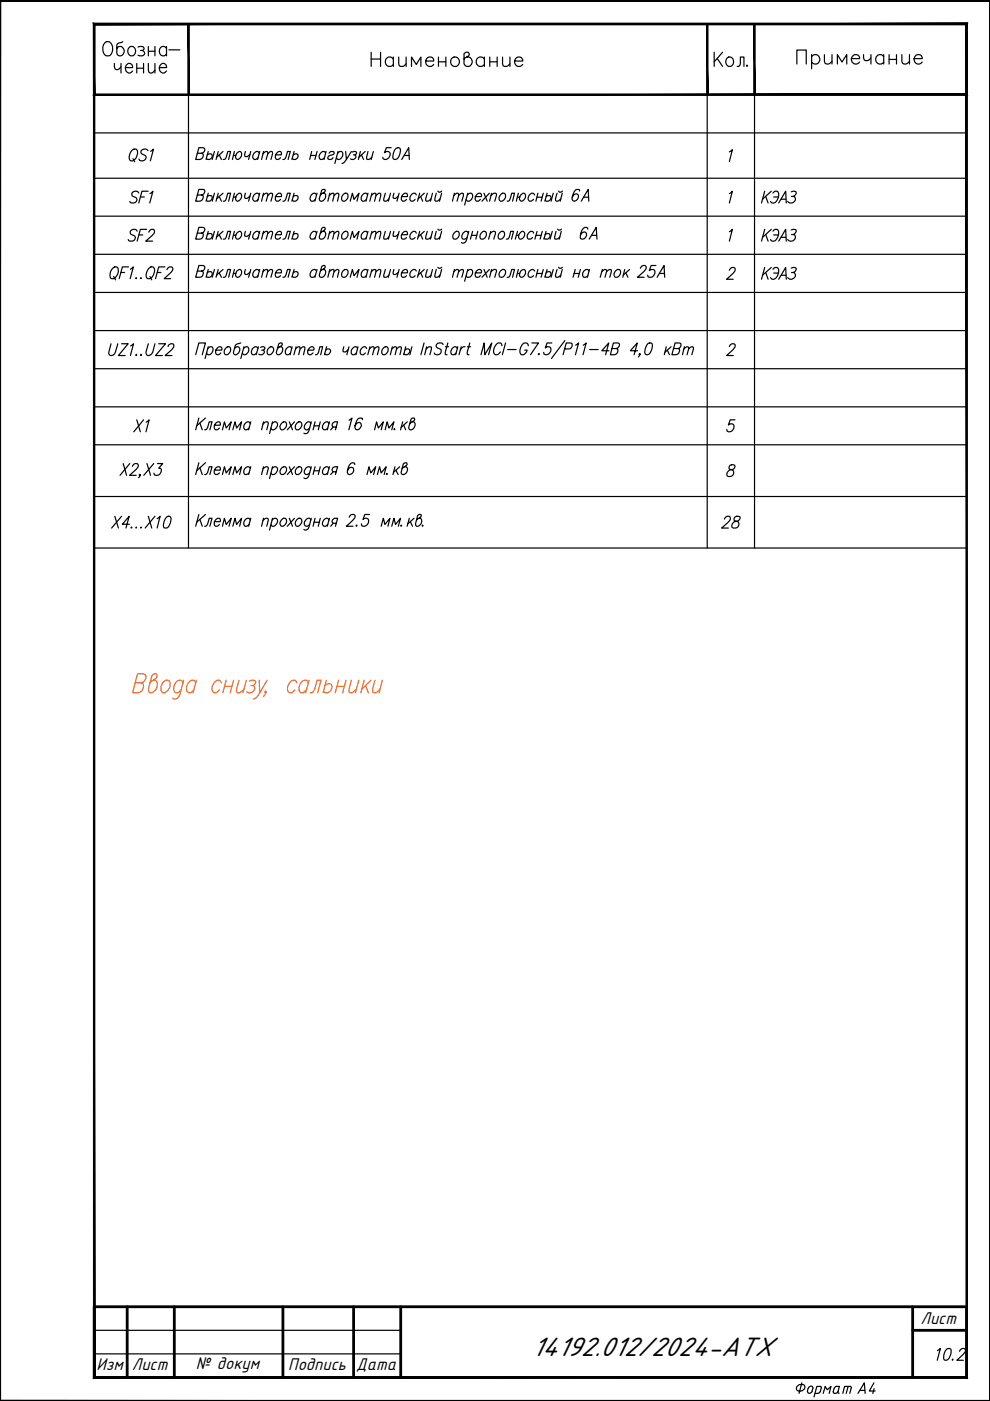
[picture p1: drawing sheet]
<svg xmlns="http://www.w3.org/2000/svg" width="210mm" height="297mm" viewBox="0 0 210 297" stroke-linecap="round" stroke-linejoin="round" font-family="sans-serif">
<defs><g id="words">
<text font-size="7.5" x="167.6" y="15.9">Примечание</text>
<g font-size="6.2">
<text x="20.5" y="13.1">Обозна-</text>
<text x="77.6" y="15.2">Наименование</text>
<text x="150.3" y="15.2">Кол.</text>
<text x="26.1" y="35.6">QS1</text>
<text x="112.7" y="287.6">14192.012/2024-АТХ</text>
</g>
<g font-size="5.7">
<text x="26.5" y="44.1">SF1</text>
<text x="160.2" y="44.1">КЭАЗ</text>
<text x="26.1" y="52.2">SF2</text>
<text x="160.2" y="52.2">КЭАЗ</text>
<text x="160.2" y="60.3">КЭАЗ</text>
<text x="151.7" y="113.2">28</text>
</g>
<text font-size="4.9" x="22.9" y="16.6">чение</text>
<g font-size="4">
<text x="195.2" y="280.7">Лист</text>
<text x="20.4" y="290.6">Изм</text>
<text x="28" y="290.6">Лист</text>
<text x="41.5" y="290.2">№ докум</text>
<text x="61.1" y="290.6">Подпись</text>
<text x="75.5" y="290.4">Дата</text>
</g>
</g></defs>
<!-- layer: 0 -->
<g fill="#000" stroke="#000" stroke-width=".21">
<path d="M0 .2h209.8zM0 .2h209.9z"/>
<path d="M20.1 19.9l-.3 .3 185-.3zM19.8 20.2l185-.3 .3 .3zM204.8 5.2v14.7l.3 .3zM204.8 5.2l.3-.3v15.3zM20.1 5.2h184.7l.3-.3zM19.8 4.9h185.3l-185 .3zM19.8 4.9l.3 15v-14.7zM19.8 4.9l.3 15-.3 .3z"/>
<path d="M39.8 5.1l.3 15v-15zM39.8 5.1l.3 15h-.3z"/>
<path d="M149.8 5.1l.3 15v-15zM149.8 5.1l.3 15h-.3z"/>
<path d="M159.8 5.1l.3 15v-15zM159.8 5.1l.3 15h-.3z"/>
<path d="M209.8 .2v296.7l.1-296.7zM209.9 .2v296.8l-.1-.1zM209.9 .2v296.8zM209.9 .2v296.8z"/>
<path d="M.1 .2l-.1 296.8zM0 .2v296.8z"/>
<path d="M19.8 4.9v287.3l.3-.3zM19.8 4.9l.3 .3v286.7zM19.8 4.9l.3 .3 185-.3zM20.1 5.2l185-.3-.3 .3zM205.1 4.9l-.3 .3 .3 287zM204.8 5.2l.3 287-.3-.3zM19.8 292.2h185.3l-.3-.3zM19.8 292.2l.3-.3h184.7z"/>
<path d="M.1 296.9l209.8 .1zM.1 296.9l209.8 .1h-209.9z"/>
</g>
<g fill="none" stroke="#000" stroke-width=".25">
<path d="M20 20.1h184.9v96.1h-184.9zM20 28.2h184.9M20 37.8h184.9M40 20.1v96.1M41.8 32.5l1.2 .1a.83 .83 0 0 1-.6 1.2h-.9l.7-2.5 1.1 .1a.72 .72 0 0 1-.6 1.1M43.9 32.8a.59 .59 0 0 1 1-.1 .59 .59 0 0 1-.2 1l-.7 .1-.2-.2M44.2 32.1l-.5 1.7M45.5 32.1l-.5 1.7M46.3 32.1l-.5 1.7M46.5 32.8l.4 1M47.3 32.1l-1.4 1.2M47.3 33.8l.5-.1 .5-1.6h.6l-.4 1.7"/>
<path d="M49.5 33h.5v-.2a.77 .77 0 0 1 1.1-.6 1.05 1.05 0 0 1-.8 1.6 .61 .61 0 0 1-.3-.8M49.7 32.1l-.4 1.7M52 32.1l-.1 .7 .2 .4h.3l.6-.4M53.2 32.1l-.5 1.7M55 32.5l-.2-.3a.94 .94 0 0 0-1 .4 .94 .94 0 0 0 0 1.1l.4 .1 .5-.4M55.1 32.1l-.5 1.7M55.8 32.6l.6-.5 .4 .1-.4 1.6M55.9 32.1l-.4 1.7M56.8 32.6l.6-.5 .4 .1-.4 1.6M58.4 32.8h1.2v-.6a.93 .93 0 0 0-1.1 .5 .93 .93 0 0 0 .2 1.1h.3l.5-.4M60 33.8l.4-.1 .2-.4 .4-1.2h.6l-.5 1.7M62.2 32.8h.1a.56 .56 0 0 1 .9 .1 .56 .56 0 0 1-.3 .8l-.7 .1-.2-.2"/>
<path d="M62.4 32.1l-.5 1.7M65.9 33h1.1M66.1 32.1l-.4 1.7M67.2 32.1l-.4 1.7M69 32.5l-.1-.3a.93 .93 0 0 0-1 .2 .93 .93 0 0 0-.2 1l.1 .3a.64 .64 0 0 0 1-.3M69.1 32.1l-.4 1.7M69.8 32.5a.58 .58 0 0 1 .5-.4 .58 .58 0 0 1 .6 .4l-.2 .3-.8 .2a.56 .56 0 0 0-.4 .7 .75 .75 0 0 0 1.1-.3M71.6 32.5a.63 .63 0 0 1 1-.3 .97 .97 0 0 1-.1 1.1 .97 .97 0 0 1-1 .4l-.2-.3M71.7 32.1l-.7 2.6M73.3 32.1l.1 1.7 1.1-1.7M73.4 33.8a1.26 1.26 0 0 1-.9 .9M74.7 32.2l.3-.1 .6 .1-.2 .6h-.5"/>
<path d="M75.2 32.8a.52 .52 0 0 1 .3 .6 .52 .52 0 0 1-.5 .4l-.7-.1M76.4 32.1l-.4 1.7M76.6 32.8l.5 1M77.4 32.1l-1.3 1.2M78 32.1l-.3 1.6 .5 .1 .6-.5M79.2 32.1l-.5 1.7M82.9 31.3h-1l-.4 1.1a.66 .66 0 0 1 .9-.2 .66 .66 0 0 1 .2 .9 .77 .77 0 0 1-.6 .7 .77 .77 0 0 1-.8-.5M84 31.4l.3-.1 .5 .1a2.06 2.06 0 0 1-.9 2.4l-.5-.1a2.44 2.44 0 0 1 .6-2.3zM85.2 33.8l1.5-2.5 .1 2.5M85.7 33h1M149.9 20.1v96.1M154.6 32.2l.7-.5-.7 2.5"/>
<path d="M160 20.1v96.1M20 45.8h184.9M20 53.9h184.9M23.8 57a.68 .68 0 0 1 .6-.4 .68 .68 0 0 1 .7 .4 1.93 1.93 0 0 1-1.1 2.1h-.3a1.42 1.42 0 0 1 .1-2.1zM24.1 58.6l.4 .7M25.6 57.8h.8M27.3 56.6h-1.3l-.7 2.5M27.6 57.1l.7-.5-.7 2.5M28.9 58.9l-.2 .1h.3M29.9 58.9l-.1 .1h.2M31.5 57a.75 .75 0 0 1 1.1-.3 1.87 1.87 0 0 1-.9 2.4h-.4a1.33 1.33 0 0 1 .1-1.9zM31.8 58.6l.4 .7"/>
<path d="M33.3 57.8h.8M35 56.6h-1.3l-.7 2.5M35.4 57.2a.64 .64 0 0 1 .6-.6 .64 .64 0 0 1 .7 .5l-.6 .8-1.3 1.2h1.4M41.8 41.3l1.2 .2a.86 .86 0 0 1-.6 1.2h-.9l.7-2.5h1.1a.76 .76 0 0 1-.6 1.1M41.8 49.4l1.2 .1a.83 .83 0 0 1-.6 1.2h-.9l.7-2.5 1.1 .1a.76 .76 0 0 1-.6 1.1M41.8 57.5l1.2 .1a.83 .83 0 0 1-.6 1.2h-.9l.7-2.5 1.1 .1a.72 .72 0 0 1-.6 1.1M43.9 41.7l.7-.2a.61 .61 0 0 1 .4 .7 .61 .61 0 0 1-.6 .5h-.4l-.2-.3M43.9 49.8l.2-.2a.56 .56 0 0 1 .8 0 .56 .56 0 0 1-.1 .9 .69 .69 0 0 1-1 0M43.9 57.9l.2-.2a.56 .56 0 0 1 .8 0 .56 .56 0 0 1-.1 .9 .69 .69 0 0 1-1 0M44.2 41l-.5 1.7M44.2 49.1l-.5 1.6M44.2 57.1l-.5 1.7"/>
<path d="M45.5 41l-.5 1.7M45.5 49.1l-.5 1.6M45.5 57.1l-.5 1.7M46.3 41l-.5 1.7M46.3 49.1l-.5 1.6M46.3 57.1l-.5 1.7M46.5 41.7l.4 1M46.5 49.8l.4 .9M46.5 57.9l.4 .9M47.3 41l-1.4 1.1M47.3 49.1l-1.4 1.1M47.3 57.1l-1.4 1.2"/>
<path d="M47.3 42.7l.5-.2 .5-1.5h.6l-.4 1.7M47.3 50.7l.5-.1 .5-1.5h.6l-.4 1.6M47.3 58.8l.5-.1 .5-1.6h.6l-.4 1.7M49.5 41.8h.5v-.1a.77 .77 0 0 1 1.1-.6 1.05 1.05 0 0 1-.8 1.6 .61 .61 0 0 1-.3-.9M49.5 49.9h.5v-.1a.77 .77 0 0 1 1.1-.6 .94 .94 0 0 1 0 1 .94 .94 0 0 1-1 .4l-.1-.2v-.5M49.5 58h.5a.8 .8 0 0 1 1.1-.7 .94 .94 0 0 1 0 1 .94 .94 0 0 1-1 .4l-.1-.3v-.4M49.7 41l-.4 1.7M49.7 49.1l-.4 1.6M49.7 57.1l-.4 1.7M52 41l-.1 .6v.3l.2 .2h.3l.6-.5M52 49.1l-.1 .9 .5 .1 .6-.5M52 57.1l-.1 .6 .2 .5h.3l.6-.5"/>
<path d="M53.2 41l-.5 1.7M53.2 49.1l-.5 1.6M53.2 57.1l-.5 1.7M55 41.3l-.2-.2a.94 .94 0 0 0-1 .3 .94 .94 0 0 0 0 1.1l.4 .2 .5-.4M55 49.4l-.2-.2a.9 .9 0 0 0-1 .4 .9 .9 0 0 0 .1 1.1l.5-.1 .3-.2M55 57.5a.51 .51 0 0 0-.9-.2 .89 .89 0 0 0-.2 1.5l.5-.1 .3-.3M55.1 41l-.5 1.7M55.1 49.1l-.5 1.6M55.1 57.1l-.5 1.7M55.8 41.5l.6-.5 .4 .1-.4 1.6M55.8 49.5l.6-.4 .4 .1-.4 1.5M55.8 57.6l.6-.5 .4 .2-.4 1.5"/>
<path d="M55.9 41l-.4 1.7M55.9 49.1l-.4 1.6M55.9 57.1l-.4 1.7M56.8 41.5l.6-.5 .4 .1-.4 1.6M56.8 49.5l.6-.4 .4 .1-.4 1.5M56.8 57.6l.6-.5 .4 .2-.4 1.5M58.4 41.7h1.2v-.6a.93 .93 0 0 0-1.1 .4 .93 .93 0 0 0 .2 1.2h.3l.5-.4M58.4 49.8h1.2v-.6a.92 .92 0 0 0-1.1 .4 .92 .92 0 0 0 .2 1.1l.5-.1 .3-.2M58.4 57.9h1.2v-.6a.91 .91 0 0 0-1.1 .3 .91 .91 0 0 0 .2 1.2l.5-.1 .3-.3M60 42.7l.4-.2 .6-1.5h.6l-.5 1.7M60 50.7l.4-.1 .6-1.5h.6l-.5 1.6M60 58.8l.4-.1 .6-1.6h.6l-.5 1.7"/>
<path d="M62.2 41.7l.6-.2a.61 .61 0 0 1 .4 .7 .61 .61 0 0 1-.6 .5h-.4l-.2-.3M62.2 49.8l.1-.2a.55 .55 0 0 1 .8 .1 .55 .55 0 0 1-.1 .8 .69 .69 0 0 1-1 0M62.2 57.9l.1-.2a.55 .55 0 0 1 .8 .1 .55 .55 0 0 1-.1 .8 .69 .69 0 0 1-1 0M62.4 41l-.5 1.7M62.4 49.1l-.5 1.6M62.4 57.1l-.5 1.7M67.1 41.3l-.1-.2a.97 .97 0 0 0-1.1 .3 .97 .97 0 0 0 0 1.1 .63 .63 0 0 0 .9-.2M67.1 49.4l-.1-.2a.97 .97 0 0 0-1.1 .3 .97 .97 0 0 0 0 1.1 .71 .71 0 0 0 .9-.2M67.1 57.5l-.1-.2a.95 .95 0 0 0-1.1 .3 .95 .95 0 0 0 0 1.1 .71 .71 0 0 0 .9-.3M67.2 41l-.4 1.7M67.2 49.1l-.4 1.6M67.2 57.1l-.4 1.7"/>
<path d="M68.4 41h.3a.93 .93 0 0 1 .2 1.1 .93 .93 0 0 1-1.1 .4l-.1-.4 .5-1.7 .3-.2h.4a.77 .77 0 0 1-.7 .9l-.3 .2M68.4 49.1h.3a.93 .93 0 0 1 .2 1.1 .93 .93 0 0 1-1.1 .4l-.1-.4 .5-1.7 .3-.3 .4 .1a.83 .83 0 0 1-.7 .9l-.3 .2M68.4 57.1h.3a.93 .93 0 0 1 .2 1.2 .93 .93 0 0 1-1.1 .4l-.1-.4 .5-1.8 .3-.2 .4 .1a.83 .83 0 0 1-.7 .9l-.3 .2M69.8 41.5l.6-.5 .4 .1-.3 1.6M69.8 49.5l.6-.4 .4 .1-.3 1.5M69.8 57.6l.6-.5 .4 .2-.3 1.5M69.9 41l-.4 1.7M69.9 49.1l-.4 1.6M69.9 57.1l-.4 1.7M70.8 41.5l.7-.5 .3 .1-.3 1.6M70.8 49.5l.7-.4 .3 .1-.3 1.5M70.8 57.6l.7-.5 .3 .2-.3 1.5"/>
<path d="M72.7 57.5a.62 .62 0 0 1 .5-.4 .62 .62 0 0 1 .6 .4 .99 .99 0 0 1-1.2 1.2 1.09 1.09 0 0 1 .1-1.2zM72.9 41.1l.6-.1a.93 .93 0 0 1 .2 1.1 .93 .93 0 0 1-1.1 .4 1.09 1.09 0 0 1 .3-1.4zM72.9 49.2l.6-.1a.93 .93 0 0 1 .2 1.1 .93 .93 0 0 1-1.1 .4 1.09 1.09 0 0 1 .3-1.4zM74.3 42.7l.4-1.7 .4 1.3 1-1.3-.4 1.7M74.3 50.7l.4-1.6 .4 1.3 1-1.3-.4 1.6M74.3 58.8l.4-1.7 .4 1.3 1-1.3-.4 1.7M77.9 41.3l-.1-.2a.93 .93 0 0 0-1.1 .4 .93 .93 0 0 0 .2 1.2h.3l.5-.4M77.9 49.4l-.1-.2a.91 .91 0 0 0-1.1 .4 .91 .91 0 0 0 .2 1.1l.5-.1 .3-.2M77.9 57.5l-.1-.2a.91 .91 0 0 0-1.1 .3 .91 .91 0 0 0 .2 1.2l.5-.1 .3-.3M78 41l-.4 1.7M78 49.1l-.4 1.6M78 57.1l-.4 1.7"/>
<path d="M78.7 41.5l.7-.5 .3 .1-.3 1.6M78.7 49.5l.7-.4 .3 .1-.3 1.5M78.7 57.6l.7-.5 .3 .2-.3 1.5M78.9 41l-.5 1.7M78.9 49.1l-.5 1.6M78.9 57.1l-.5 1.7M79.7 41.5l.6-.5 .4 .1-.3 1.6M79.7 49.5l.6-.4 .4 .1-.3 1.5M79.7 57.6l.6-.5 .4 .2-.3 1.5M81.7 41l-.3 1.5 .4 .2 .7-.6M81.7 49.1l-.3 1.5h.7l.4-.4M81.7 57.1l-.3 1.6h.7l.4-.4"/>
<path d="M82.8 41l-.5 1.7M82.8 49.1l-.5 1.6M82.8 57.1l-.5 1.7M83.5 41l-.1 .6v.3l.1 .2 .6-.2 .4-.3M83.5 49.1l-.1 .9h.7l.4-.4M83.5 57.1l-.1 .6v.4l.1 .1h.3l.7-.5M84.6 41l-.4 1.7M84.6 49.1l-.4 1.6M84.6 57.1l-.4 1.7M85.1 41.7h1.3l-.1-.6a.93 .93 0 0 0-1.1 .4 .93 .93 0 0 0 .2 1.2h.3l.5-.4M85.1 49.8h1.3l-.1-.6a.92 .92 0 0 0-1.1 .4 .92 .92 0 0 0 .2 1.1l.5-.1 .3-.2M85.1 57.9h1.3l-.1-.6a.91 .91 0 0 0-1.1 .3 .91 .91 0 0 0 .2 1.2l.5-.1 .3-.3"/>
<path d="M88.3 41.3l-.2-.2a.93 .93 0 0 0-1.1 .4 .93 .93 0 0 0 .2 1.2h.3l.5-.4M88.3 49.4l-.2-.2a.92 .92 0 0 0-1 .4 .92 .92 0 0 0 .1 1.1l.6-.1 .2-.2M88.3 57.5l-.2-.2a.91 .91 0 0 0-1.1 .3 .91 .91 0 0 0 .2 1.2l.6-.1 .2-.3M89 41l-.5 1.7M89 49.1l-.5 1.6M89 57.1l-.5 1.7M89.2 41.7l.4 1M89.2 49.8l.4 .9M89.2 57.9l.4 .9M90 41l-1.4 1.1M90 49.1l-1.4 1.1M90 57.1l-1.4 1.2"/>
<path d="M90.6 41l-.3 1.5 .5 .2 .6-.6M90.6 49.1l-.3 1.5 .5 .1 .6-.5M90.6 57.1l-.3 1.6 .5 .1 .6-.5M91.7 41l-.4 1.7M91.7 49.1l-.4 1.6M91.7 57.1l-.4 1.7M92.5 41l-.3 1.5 .5 .2 .6-.6M92.5 49.1l-.3 1.5h.7l.4-.4M92.5 57.1l-.3 1.6h.7l.4-.4M92.8 40.5l.3 .3 .5-.3M92.8 48.6l.3 .2 .5-.2M92.8 56.7l.3 .2 .5-.2"/>
<path d="M93.6 41l-.4 1.7M93.6 49.1l-.4 1.6M93.6 57.1l-.4 1.7M96.2 41.5l.7-.5 .3 .1-.3 1.6M96.2 57.6l.7-.5 .3 .2-.3 1.5M96.4 41l-.5 1.7M96.4 57.1l-.5 1.7M96.5 49.2l.6-.1a.93 .93 0 0 1 .1 1.1 .93 .93 0 0 1-1.1 .4 1.09 1.09 0 0 1 .4-1.4zM97.2 41.5l.7-.5 .4 .1-.4 1.6M97.2 57.6l.7-.5 .4 .2-.4 1.5M99.1 41.3a.64 .64 0 0 1 1-.2 .97 .97 0 0 1-.1 1.1 .97 .97 0 0 1-1 .3l-.2-.2M99.1 57.5a.62 .62 0 0 1 .6-.4 .62 .62 0 0 1 .5 .4 .99 .99 0 0 1-1.2 1.2l-.2-.3"/>
<path d="M99.2 41l-.7 2.5M99.2 57.1l-.7 2.5M99.3 49.4l-.2-.2a.92 .92 0 0 0-1 .4 .92 .92 0 0 0 .1 1.1l.6-.1 .2-.2M99.4 49.1l-.5 1.9a.81 .81 0 0 1-.9 .5l-.2-.1M100 49.9h1.1M100.2 49.1l-.5 1.6M100.8 41.7h1.2a.49 .49 0 0 0-.2-.7 .99 .99 0 0 0-1 .5 .99 .99 0 0 0 .2 1.2h.4l.5-.4M100.8 57.9h1.2a.49 .49 0 0 0-.2-.8 .97 .97 0 0 0-.9 .6 .97 .97 0 0 0 .1 1.1l.6-.1 .3-.3M101.3 49.1l-.4 1.6M102.3 49.2l.5-.1a.93 .93 0 0 1 .2 1.1 .93 .93 0 0 1-1.1 .4 1.09 1.09 0 0 1 .4-1.4zM102.6 41l.7 1.7M102.6 57.1l.7 1.7"/>
<path d="M103.8 41l-1.6 1.7M103.8 57.1l-1.6 1.7M103.9 49.5l.7-.4 .4 .1-.3 1.5M104.1 49.1l-.5 1.6M104.1 41.5l.6-.5 .5 .1-.3 1.6M104.1 57.6l.6-.5 .5 .2-.3 1.5M104.2 41l-.4 1.7M104.2 57.1l-.4 1.7M105.9 49.4a.64 .64 0 0 1 .9-.2 .97 .97 0 0 1 0 1.1 .97 .97 0 0 1-1.1 .3 1.03 1.03 0 0 1 .2-1.2zM106.1 41.3a.63 .63 0 0 1 1-.2 .97 .97 0 0 1-.1 1.1 .97 .97 0 0 1-1 .3 .88 .88 0 0 1 .1-1.2zM106.1 57.5a.61 .61 0 0 1 .5-.4 .61 .61 0 0 1 .6 .4 .99 .99 0 0 1-1.2 1.2 .93 .93 0 0 1 .1-1.2zM107.4 50.7l.4-.1 .5-1.5h.6l-.4 1.6"/>
<path d="M107.5 42.7l.5-.2 .5-1.5h.6l-.4 1.7M107.5 58.8l.5-.1 .5-1.6h.6l-.4 1.7M109.5 49.9h.5v-.1a.77 .77 0 0 1 1.1-.6 .92 .92 0 0 1 0 1 .92 .92 0 0 1-1 .4l-.1-.7M109.7 41.8h.5v-.1a.77 .77 0 0 1 1.1-.6 1.05 1.05 0 0 1-.8 1.6 .61 .61 0 0 1-.3-.9M109.7 58h.5a.8 .8 0 0 1 1.1-.7 .94 .94 0 0 1 0 1 .94 .94 0 0 1-1 .4l-.1-.3v-.4M109.7 49.1l-.4 1.6M109.9 41l-.4 1.7M109.9 57.1l-.4 1.7M113.2 49.4l-.2-.2a.93 .93 0 0 0-1 .2 .93 .93 0 0 0-.2 1 .52 .52 0 0 0 .8 .2l.3-.2M113.4 41.3l-.2-.2a.92 .92 0 0 0-1.1 .4 .92 .92 0 0 0 .2 1.2h.3l.5-.4M113.4 57.5a.51 .51 0 0 0-.9-.2 .89 .89 0 0 0-.2 1.5l.5-.1 .3-.3M113.6 49.9h1.2"/>
<path d="M113.8 41.8h1.1M113.8 58h1.1M113.9 49.1l-.5 1.6M114 41l-.4 1.7M114 57.1l-.4 1.7M115 49.1l-.5 1.6M115.2 41l-.5 1.7M115.2 57.1l-.5 1.7M115.6 49.8l.1-.2a.55 .55 0 0 1 .9 .1 .55 .55 0 0 1-.2 .8 .69 .69 0 0 1-1 0M115.8 41.7l.7-.2a.61 .61 0 0 1 .3 .7 .61 .61 0 0 1-.6 .5h-.4l-.2-.3M115.8 57.9l.1-.2a.58 .58 0 0 1 .9 .2 .58 .58 0 0 1-.3 .8l-.7 .1-.2-.2M115.8 49.1l-.5 1.6"/>
<path d="M116 41l-.5 1.7M116 57.1l-.5 1.7M117.1 49.1l-.5 1.6M117.3 41l-.5 1.7M117.3 57.1l-.5 1.7M117.9 49.1l-.3 1.5 .5 .1 .6-.5M118.1 41l-.3 1.1v.4l.5 .2 .6-.6M118.1 57.1l-.3 1.2v.4l.5 .1 .6-.5M118.2 48.6l.3 .2 .5-.2M118.4 40.5l.1 .1a.49 .49 0 0 0 .8-.1M118.4 56.7l.3 .2 .6-.2M119 49.1l-.4 1.6"/>
<path d="M119.2 41l-.4 1.7M119.2 57.1l-.4 1.7M121.7 58h1.2M122 57.1l-.5 1.7M122.9 40.5v-.3a.8 .8 0 0 0-1.1 .4 1.95 1.95 0 0 0-.3 1.9 .89 .89 0 0 0 .9-.2 .89 .89 0 0 0 .1-1.1 .76 .76 0 0 0-1.2 .6M123.1 57.1l-.5 1.7M123.2 42.7l1.5-2.5 .1 2.5M123.7 41.8h1.1M124.6 48.6v-.3l-.5-.1a2.14 2.14 0 0 0-1 2.4 .83 .83 0 0 0 1.1-.3 .83 .83 0 0 0-.2-1.1 .9 .9 0 0 0-.9 .7M124.9 57.5l-.1-.2a.91 .91 0 0 0-1.1 .3 .91 .91 0 0 0 .1 1.2l.6-.1 .2-.3M124.9 50.7l1.5-2.5 .2 2.5M125 57.1l-.5 1.7"/>
<path d="M125.5 49.9h1M127.6 57.6l.6-.5 .4 .2-.3 1.5M127.7 57.1l-.4 1.7M128.6 57.6l.6-.5 .4 .2-.3 1.5M130.5 57.5a.61 .61 0 0 1 .5-.4 .61 .61 0 0 1 .6 .4 .99 .99 0 0 1-1.3 1.2 .93 .93 0 0 1 .2-1.2zM132.5 57.1l-.5 1.7M132.7 57.9l.4 .9M133.5 57.1l-1.3 1.2M135.8 56.9a.64 .64 0 0 1 .6-.6 .64 .64 0 0 1 .6 .5l-.5 .8-1.3 1.2h1.4M139.1 56.3h-1.1l-.3 1.1a.67 .67 0 0 1 .9-.2 .67 .67 0 0 1 .2 .9 .88 .88 0 0 1-1.4 .5l-.1-.3M139.3 58.8l1.5-2.5 .1 2.5M139.8 58h1"/>
<path d="M154.6 41l.7-.5-.7 2.5M154.6 49.1l.7-.5-.7 2.5M154.6 57.3l.1-.1a.77 .77 0 0 1 1.1-.4l.1 .2a1.08 1.08 0 0 1-.5 1l-1.3 1.2h1.3M20 62h184.9M20 70.1h184.9M20 78.2h184.9M23.5 72.9l-.4 1.8 .1 .6a.83 .83 0 0 0 1.3-.6l.5-1.8M25.8 72.9h1.4l-2.1 2.5h1.4M27.7 73.3l.6-.4-.7 2.5M28.9 75.1l-.1 .3 .2-.1M29.9 75.1l-.1 .3 .2-.1M31.5 72.9l-.6 1.8 .2 .6a.83 .83 0 0 0 1.3-.6l.5-1.8"/>
<path d="M33.7 72.9h1.4l-2.1 2.5h1.4M35.6 73.5v-.2a.71 .71 0 0 1 1.2-.2 .97 .97 0 0 1-.4 1.1l-1.4 1.2h1.4M41.5 75.2l.7-2.5h1.4l-.7 2.5M44.1 73.9a.63 .63 0 0 1 .9-.3 .97 .97 0 0 1 0 1.1 .97 .97 0 0 1-1.1 .4l-.1-.3M44.2 73.5l-.7 2.5M45.8 74.2h1.2a.49 .49 0 0 0-.2-.7 .99 .99 0 0 0-1 .6 .99 .99 0 0 0 .2 1.1h.3l.5-.4M48 73.6l.6-.1a.93 .93 0 0 1 .2 1.2 .93 .93 0 0 1-1.1 .4 1.09 1.09 0 0 1 .3-1.5zM51.1 72.7l-1.1 .4-.1 .2-.4 1.4 .1 .4a.94 .94 0 0 0 1.1-.4 .94 .94 0 0 0 0-1.1l-.5-.1-.5 .4M51.6 73.9a.64 .64 0 0 1 1-.3 .97 .97 0 0 1 0 1.1 .97 .97 0 0 1-1.1 .4l-.1-.3M51.7 73.5l-.6 2.5M54.7 73.9l-.2-.3a.97 .97 0 0 0-1 .4 .97 .97 0 0 0-.1 1.1 .63 .63 0 0 0 1-.3M54.8 73.5l-.5 1.7"/>
<path d="M55.2 73.6l.4-.1 .5 .1 .1 .3-.2 .2-.5 .1M55.8 74.2l.2 .3a.74 .74 0 0 1-.4 .7 .74 .74 0 0 1-.7-.1M56.9 73.9a.64 .64 0 0 1 1-.3 1.05 1.05 0 0 1-1 1.6 .82 .82 0 0 1 0-1.3zM59.3 73.5h.3a.99 .99 0 0 1 .2 1.1 .99 .99 0 0 1-.9 .6l-.3-.5 .5-1.8 .3-.2 .4 .1a.77 .77 0 0 1-.7 .8l-.3 .3M61.8 73.9l-.1-.3a.93 .93 0 0 0-1.1 .5 .93 .93 0 0 0 .2 1.1h.3l.5-.4M61.9 73.5l-.4 1.7M62.7 74l.6-.5 .3 .1-.3 1.6M62.8 73.5l-.5 1.7M63.6 74l.7-.5 .3 .1-.3 1.6M65.3 74.2h1.2a.49 .49 0 0 0-.2-.7 .99 .99 0 0 0-.9 .6 .99 .99 0 0 0 .2 1.1h.3l.5-.4M66.9 75.2l.4-.1 .2-.4 .3-1.2h.6l-.4 1.7M69 74.2l.2-.1a.55 .55 0 0 1 .8 0 .55 .55 0 0 1-.2 .9l-.3 .2h-.4l-.2-.2"/>
<path d="M69.3 73.5l-.5 1.7M72.9 73.5l-.2 .6v.4l.2 .1 .5-.1 .4-.4M74 73.5l-.5 1.7M75.8 73.9l-.1-.3a.93 .93 0 0 0-1.1 .5 .93 .93 0 0 0 .2 1.1h.3l.5-.4M75.9 73.5l-.4 1.7M77.7 73.9l-.1-.3a.93 .93 0 0 0-1.1 .5 .93 .93 0 0 0 .2 1.1h.3l.5-.4M78.3 74l.7-.5 .3 .1-.3 1.6M78.4 73.5l-.4 1.7M79.3 74l.7-.5 .3 .1-.3 1.6M81.2 73.9a.64 .64 0 0 1 1-.3 .97 .97 0 0 1-.1 1.1 .97 .97 0 0 1-1 .4 1.03 1.03 0 0 1 .1-1.2zM83.1 74l.6-.5 .4 .1-.3 1.6M83.2 73.5l-.4 1.7"/>
<path d="M84.1 74l.6-.5 .4 .1-.3 1.6M85.9 74.2l.3-.2h.3a.67 .67 0 0 1 .2 1 .67 .67 0 0 1-1.1 0M86 73.5l-.4 1.7M87.3 73.5l-.4 1.7M89.9 72.7l-.7 2.5M90.3 74l.7-.5 .5 .1-.4 1.6M90.5 73.5l-.5 1.7M93.9 73.1a.78 .78 0 0 0-.9-.4 .78 .78 0 0 0-.5 .8l.8 .5a.76 .76 0 0 1-.1 1.2 .76 .76 0 0 1-1.1-.4M94.4 73.5h.7M95 72.7l-.6 2v.4l.4 .1M97 73.9l-.2-.3a.92 .92 0 0 0-1.1 .5 .92 .92 0 0 0 .2 1.1h.3l.5-.4M97.1 73.5l-.5 1.7"/>
<path d="M97.8 73.5l-.5 1.7M98.6 73.5a.99 .99 0 0 0-1 .7M99.1 73.5h.7M99.6 72.7l-.5 2v.4l.3 .1M102 75.2l.7-2.5 .1 2.5 1.5-2.5-.7 2.5M106.4 73.3l-.1-.5a1.04 1.04 0 0 0-1.5 .8 1.17 1.17 0 0 0 .2 1.6 1.02 1.02 0 0 0 1.1-.6M107.2 72.7l-.7 2.5M107.6 74.1h1.8M112 73.3l-.2-.5a1 1 0 0 0-1.4 .8 1.24 1.24 0 0 0 .2 1.6 1.07 1.07 0 0 0 1.2-1h-.5M112.8 72.7h1.4l-1.7 2.5M114.3 75l-.2 .1 .1 .1 .1-.1M117 72.7h-1l-.4 1.1a.68 .68 0 0 1 .9-.2 .68 .68 0 0 1 .3 .9 .84 .84 0 0 1-.6 .7 .84 .84 0 0 1-.9-.2v-.3"/>
<path d="M119.7 74h.9a.83 .83 0 0 0 .6-1.2l-1.1-.1-.7 2.5M119.8 72.2l-2.9 3.8M122 73.2l.7-.5-.7 2.5M123.7 73.2l.6-.5-.7 2.5M125 74.1h1.8M129.1 74.4h-1.5l1.5-1.7-.7 2.5M129.8 73.9h.8l.5-.3a.58 .58 0 0 0 .1-.8l-1.2-.1-.6 2.5h.9a.89 .89 0 0 0 .6-1.2l-.3-.1M135.2 74.4h-1.6l1.5-1.7-.6 2.5M135.7 75.1l-.1 .1-.1-.1 .1-.1 .1 .1-.4 .6M137.4 72.8h.8a2.14 2.14 0 0 1-.9 2.4l-.5-.1a2.49 2.49 0 0 1 .6-2.3zM141.3 73.5l-.5 1.7M141.5 74.2l.4 1"/>
<path d="M142.3 73.5l-1.3 1.2M142.8 73.9l1.2 .1a.89 .89 0 0 1-.7 1.2h-.8l.6-2.5 1.2 .1 .1 .4a.82 .82 0 0 1-.7 .7M145 74l.6-.5 .4 .1-.3 1.6M145.1 73.5l-.4 1.7M146 74l.6-.5 .4 .1-.3 1.6M154.6 73.5l.1-.2a.7 .7 0 0 1 1.2-.2 1.1 1.1 0 0 1-.5 1.1l-1.3 1.2h1.3M20 86.3h184.9M20 94.3h184.9M26.1 98.3l.7 2.5M27.5 98.3l-2.1 2.5M28.1 98.9a.64 .64 0 0 1 .6-.6 .64 .64 0 0 1 .6 .5l-.5 .8-1.3 1.2h1.4M29 89l.8 2.6"/>
<path d="M30.4 89l-2 2.6M31 89.5l.6-.5-.7 2.6M31.2 98.3l.7 2.5M32.6 98.3l-2.1 2.5M33.4 98.3h1.1l-.8 1h.3a.92 .92 0 0 1-.1 1.2 .92 .92 0 0 1-1.2 .1l-.1-.3M42.2 88.6l-.7 2.5M42.2 98.1l-.7 2.5M42.4 89.7l.5 1.4M42.4 99.2l.5 1.4M43.4 91.1l.4-.1 .6-1.6h.6l-.5 1.7M43.6 88.6l-1.9 1.7M43.6 98.1l-1.9 1.7"/>
<path d="M45.5 90.2h1.2v-.6a.93 .93 0 0 0-1.1 .4 .93 .93 0 0 0 .1 1.1h.3l.5-.4M45.5 99.7h1.2v-.6a.91 .91 0 0 0-1.1 .4 .91 .91 0 0 0 .1 1.1h.3l.5-.3M47.2 91.1l.4-1.7 .4 1.3 1-1.3-.4 1.7M49.4 91.1l.4-1.7 .4 1.3 1-1.3-.4 1.7M53 89.8l-.1-.2a.93 .93 0 0 0-1.1 .4 .93 .93 0 0 0 .2 1.1h.3l.5-.4M53 99.3l-.1-.2a.91 .91 0 0 0-1.1 .4 .91 .91 0 0 0 .2 1.1h.3l.5-.3M53.2 89.4l-.5 1.7M53.2 99l-.5 1.6M55.8 89.9l.6-.5 .5 .2-.3 1.5M55.8 99.4l.6-.4 .5 .1-.3 1.5M55.9 89.4l-.4 1.7M55.9 99l-.4 1.6"/>
<path d="M57.7 89.8a.64 .64 0 0 1 1-.2 1.05 1.05 0 0 1-1 1.5l-.3-.4M57.7 99.3a.65 .65 0 0 1 1.1 0 .99 .99 0 0 1-1.2 1.2l-.2-.2M57.8 89.4l-.7 2.5M57.8 99l-.7 2.5M59.6 99.3a.61 .61 0 0 1 .6-.3 .61 .61 0 0 1 .5 .3 .96 .96 0 0 1-.2 1 .96 .96 0 0 1-1 .2 .88 .88 0 0 1 .1-1.2zM59.9 89.6l.6-.2a.93 .93 0 0 1 .1 1.2 .93 .93 0 0 1-1.1 .4 .99 .99 0 0 1 .4-1.4zM61.3 89.4l.7 1.7M61.3 99l.7 1.6M62.4 89.4l-1.5 1.7M62.4 99l-1.5 1.6M62.9 99.3a.62 .62 0 0 1 .5-.3 .62 .62 0 0 1 .6 .3 .96 .96 0 0 1-.3 1 .96 .96 0 0 1-1 .2 1.03 1.03 0 0 1 .2-1.2zM63.1 89.6l.6-.2a.93 .93 0 0 1 .1 1.2 .93 .93 0 0 1-1.1 .4 1.09 1.09 0 0 1 .4-1.4z"/>
<path d="M65.9 89.8l-.1-.2a.96 .96 0 0 0-1 .2 .96 .96 0 0 0-.3 .9l.4 .4h.3l.5-.4M65.9 99.3l-.1-.2a.91 .91 0 0 0-1.1 .4 .91 .91 0 0 0 .2 1.1h.3l.5-.3M66 89.4l-.7 2.3a.65 .65 0 0 1-.9 .1M66 99l-.5 1.9a.71 .71 0 0 1-1.1 .4M66.6 90.3h1.1M66.6 99.8h1.1M66.8 89.4l-.4 1.7M66.8 99l-.4 1.6M67.9 89.4l-.4 1.7M67.9 99l-.4 1.6M69.8 89.8l-.2-.2a.94 .94 0 0 0-1 .3 .94 .94 0 0 0-.1 1.1l.5 .1 .5-.4M69.8 99.3a.51 .51 0 0 0-.9-.2 .89 .89 0 0 0-.2 1.5h.3l.5-.3"/>
<path d="M69.8 89.4l-.4 1.7M69.8 99l-.4 1.6M70.7 90.5l-.6 .6M71.3 90.5h-.6l-.3-.2 .2-.6 .4-.3h.6l-.5 1.7M74 89.1l.6-.5-.6 2.5M75.2 98.5v-.3l-.5-.1a2.06 2.06 0 0 0-.9 2.4 .88 .88 0 0 0 1-.3 .88 .88 0 0 0 0-1 .83 .83 0 0 0-1.1 .6M76.8 89v-.3a.84 .84 0 0 0-1.1 .4 1.95 1.95 0 0 0-.3 1.9 .83 .83 0 0 0 1-.4 .83 .83 0 0 0-.2-1 .99 .99 0 0 0-.9 .7M79.4 91.1l.4-1.7 .4 1.3 1.1-1.3-.5 1.7M81.7 91.1l.4-1.7 .4 1.3 1-1.3-.4 1.7M83.7 90.9l-.1 .2 .1-.1M83.7 99l-.4 1.6M83.9 99.7l.5 .9"/>
<path d="M84.8 99l-1.4 1.1M85.4 89.4l-.5 1.7M85.6 90.2l.4 .9M85.8 99l.4 .1a.91 .91 0 0 1 0 1.1 .91 .91 0 0 1-1 .3l-.2-.4 .5-1.7a.49 .49 0 0 1 .8-.2 .83 .83 0 0 1-.7 .9l-.3 .2M86.4 89.4l-1.4 1.2M87.4 89.4h.3a1.02 1.02 0 0 1 .2 1.1 1.02 1.02 0 0 1-.9 .6l-.3-.5 .5-1.8 .3-.2 .4 .1a.77 .77 0 0 1-.7 .9l-.3 .2M154.8 98.7a.53 .53 0 0 0 0 .8 .79 .79 0 0 1 .7 1.1 .79 .79 0 0 1-1.4 .2 1.14 1.14 0 0 1 1.3-1.3 .52 .52 0 0 0 .4-.4 .52 .52 0 0 0-.3-.6zM155.8 89h-1l-.4 1.1a.68 .68 0 0 1 .9-.2 .68 .68 0 0 1 .3 .9 .84 .84 0 0 1-.6 .7 .84 .84 0 0 1-.9-.2v-.3M20 105.3h184.9M24.3 109.5l.8 2.5M25.8 109.5l-2.1 2.5M27.4 111.2h-1.4l1.4-1.7-.7 2.5"/>
<path d="M27.9 111.7l-.1 .3 .2-.1M28.9 111.7l-.1 .2h.2M29.7 100.7h-.2l.1-.1 .1 .1-.3 .6M29.9 111.7l-.1 .2h.2M31.5 109.5l.7 2.5M32.9 109.5l-2.1 2.5M33.3 110l.7-.5-.7 2.5M35.3 109.6l.4-.1 .5 .1a2.49 2.49 0 0 1-.6 2.3h-.8a2.49 2.49 0 0 1 .5-2.3zM42.2 109.1l-.7 2.5M42.4 110.1l.5 1.5M43.4 100.6l.4-.1 .2-.4 .4-1.1h.6l-.5 1.6M43.4 111.6l.4-.2 .6-1.5h.6l-.5 1.7"/>
<path d="M43.6 109.1l-1.9 1.6M45.5 110.6h1.2v-.6a.93 .93 0 0 0-1.1 .4 .93 .93 0 0 0 .1 1.2h.3l.5-.4M47.2 100.6l.4-1.6 .4 1.3 1-1.3-.4 1.6M47.2 111.6l.4-1.7 .4 1.3 1-1.3-.4 1.7M49.4 100.6l.4-1.6 .4 1.3 1-1.3-.4 1.6M49.4 111.6l.4-1.7 .4 1.3 1-1.3-.4 1.7M53 110.3l-.1-.3a.93 .93 0 0 0-1.1 .4 .93 .93 0 0 0 .2 1.2h.3l.5-.4M53.2 109.9l-.5 1.7M55.8 110.3l.6-.4 .5 .1-.3 1.6M55.9 109.9l-.4 1.7M57.7 110.3a.64 .64 0 0 1 1-.3 1.05 1.05 0 0 1-1 1.6l-.3-.4M57.8 109.9l-.7 2.5"/>
<path d="M59.9 110l.6-.1a.93 .93 0 0 1 .1 1.1 .93 .93 0 0 1-1.1 .4 .99 .99 0 0 1 .4-1.4zM61.3 109.9l.7 1.7M62.4 109.9l-1.5 1.7M62.9 110.3a.64 .64 0 0 1 .9-.3 1.05 1.05 0 0 1-.9 1.6 .82 .82 0 0 1 0-1.3zM65.9 110.3l-.1-.3a.96 .96 0 0 0-1 .2 .96 .96 0 0 0-.3 1l.4 .4h.3l.5-.4M66 109.9l-.5 1.9a.8 .8 0 0 1-.9 .6l-.2-.1M66.6 110.7h1.1M66.8 109.9l-.4 1.7M67.9 109.9l-.4 1.7M69.8 110.3l-.2-.3a.94 .94 0 0 0-1 .4 .94 .94 0 0 0-.1 1l.5 .2 .5-.4M69.8 109.9l-.4 1.7M70.7 100l-.6 .6"/>
<path d="M70.7 110.9l-.6 .7M71.3 100l-.8-.1-.1-.3 .2-.4 .4-.2h.6l-.5 1.6M71.3 110.9h-.6l-.3-.2v-.4l.6-.4h.6l-.5 1.7M74 109.7a.65 .65 0 0 1 .6-.6 .65 .65 0 0 1 .7 .4l-.5 .8-1.4 1.3h1.4M75.6 111.3l-.1 .1 .1 .2 .1-.2M77.8 100.6l.4-1.6 .4 1.3 1.1-1.3-.5 1.6M78.4 109.1h-1.1l-.3 1a.68 .68 0 0 1 .9-.1 .68 .68 0 0 1 .2 .9 .84 .84 0 0 1-.6 .6 .84 .84 0 0 1-.8-.2l-.1-.2M80 100.6l.5-1.6 .3 1.3 1.1-1.3-.5 1.6M80.8 111.6l.5-1.7 .3 1.3 1.1-1.3-.4 1.7M82 100.4l-.1 .1 .1 .1 .1-.1M83.1 111.6l.4-1.7 .4 1.3 1-1.3-.4 1.7M85.1 111.3l-.1 .3 .2-.2"/>
<path d="M86.8 109.9l-.5 1.7M87 110.6l.5 1M87.8 109.9l-1.4 1.2M88.8 109.9h.3a.93 .93 0 0 1 .2 1.1 .93 .93 0 0 1-1.1 .4l-.1-.3 .5-1.8 .3-.2 .4 .1a.77 .77 0 0 1-.7 .8l-.3 .3M89.6 111.3v.3l.1-.2M169.7 293.5a.72 .72 0 0 0-.8 .6 .72 .72 0 0 0 .5 .8M169.8 293.6a.68 .68 0 0 1 .9 .4 .68 .68 0 0 1-.6 .9h-.7M170 293.2l-.6 2.2M171.2 294.9l.2 .4a.63 .63 0 0 0 .8-.4M171.3 294.4l-.1 .5M171.3 294.4a.57 .57 0 0 1 .5-.5 .57 .57 0 0 1 .6 .2v.3M172.3 294.4l-.1 .5"/>
<path d="M172.8 295.4h.6M173.8 293.9h-.6l-.6 2.3M173.9 293.9l.2 .2v.2M174.1 294.3l-.3 .9-.4 .2M174.5 295.4l.5-1.5 .4 .8 .8-.8-.4 1.5M176.9 295.4h.3M177.3 293.9h.7l-.3 1.1M177.4 293.9l-.2 .1a1.28 1.28 0 0 0-.4 1.4h.1M177.7 295l-.1 .2 .3 .2M177.7 295l-.5 .4M179.8 293.9l-.4 1.5M180.2 293.9h-1.1l-.4 1.5"/>
<path d="M180.2 293.9l.3 .2v.2M180.5 294.3l-.3 1.1M181.9 295.4l1.4-2.2 .1 2.2M182.3 294.8h1M185.3 293.2l-1 1.7h1.2M185.3 294.4l-.3 1M198.8 286.4l.6-.5-.7 2.5M200.7 286l.4-.1 .5 .1a2.16 2.16 0 0 1-1 2.4h-.2a1.06 1.06 0 0 1-.2-1.4zM202 288.1l-.1 .3 .2-.1M203.5 286.5a.65 .65 0 0 1 .5-.6 .65 .65 0 0 1 .7 .5l-.5 .8-1.3 1.2h1.4"/>
</g>
<path d="M20 277.1h184.9v14.9h-184.9zM27 277.1v14.9M37 277.1v14.9M60 277.1v14.9M75 277.1v14.9M85 277.1v14.9M193.5 277.1v14.9M193.5 282.1h11.4" fill="none" stroke="#000" stroke-width=".59"/>
<path d="M20 282.1h65M20 287h65M20 292h65" fill="none" stroke="#000" stroke-width=".25"/>
<!-- layer: SYMS -->
<g fill="none" stroke="#f26722" stroke-width=".25">
<path d="M28.7 144.8h1.2l.4 .2a1.37 1.37 0 0 1-.9 1.9h-1.3l1.1-4h1.2a1.02 1.02 0 0 1 .5 1.1 1.02 1.02 0 0 1-1 .8M32.5 144.2h.4a1.6 1.6 0 0 1 .3 1.7 1.6 1.6 0 0 1-1.4 1l-.3-.4v-.4l.7-2.9 .5-.3h.4l.2 .2a1.26 1.26 0 0 1-1.1 1.3l-.4 .4M34.5 144.8l.7-.6h.4a1.6 1.6 0 0 1 .3 1.7 1.6 1.6 0 0 1-1.4 1 1.45 1.45 0 0 1 0-2.1zM38.8 144.8l-.4-.6a1.6 1.6 0 0 0-1.4 1 1.6 1.6 0 0 0 .3 1.7h.4l.7-.6M38.9 144.2l-.8 3.1a1.14 1.14 0 0 1-1.2 .9l-.2-.2M41.5 144.8l-.4-.6a1.6 1.6 0 0 0-1.4 1 1.6 1.6 0 0 0 .3 1.7h.4l.7-.6M41.7 144.2l-.8 2.7M46.9 144.8l-.4-.6a1.69 1.69 0 0 0-1.4 2.5l.3 .2h.4l.7-.6M47.6 145.5h1.5M48 144.2l-.8 2.7M49.5 144.2l-.7 2.7M50.7 144.2l-.6 2.5 .3 .2h.4l.9-.8"/>
<path d="M52.2 144.2l-.7 2.7M52.9 144.4l.5-.2 .8 .2a.8 .8 0 0 1-1 1M53.6 145.4l.4 .3a1.06 1.06 0 0 1-.6 1.1 1.06 1.06 0 0 1-1.1-.1M54.9 144.2l.2 2.7 1.5-2.7M55.1 146.9a1.64 1.64 0 0 1-1.4 1.3M56.4 146.7l-.2 .2-.1-.2 .2-.2a1.19 1.19 0 0 1-.4 1.1M62.9 144.8l-.4-.6a1.69 1.69 0 0 0-1.4 2.5l.3 .2h.4l.7-.6M65.4 144.8l-.5-.6a1.71 1.71 0 0 0-1.3 2.5l.2 .2h.4l.7-.6M65.5 144.2l-.7 2.7M65.8 146.9l.6-.2 .3-.6 .5-1.9h.9l-.7 2.7M68.9 145.4a.78 .78 0 0 1 1.1-.4 .78 .78 0 0 1 .3 1.1 .91 .91 0 0 1-.7 .8 .91 .91 0 0 1-1-.4M69.2 144.2l-.7 2.7"/>
<path d="M71.5 145.5h1.5M71.8 144.2l-.7 2.7M73.4 144.2l-.8 2.7M74.5 144.2l-.5 1.9v.6l.2 .2h.5l.9-.8M76.1 144.2l-.7 2.7M77.2 144.2l-.7 2.7M77.5 145.4l.6 1.5M78.7 144.2l-2 1.9M79.5 144.2l-.5 1.9v.6l.2 .2h.5l.9-.8M81.1 144.2l-.7 2.7"/>
</g>
<!-- layer: G -->
<path d="M0 .1h209.9v296.9h-209.9z" fill="none" stroke="#000" stroke-width=".21"/>
<use href="#words"/>
</svg>
